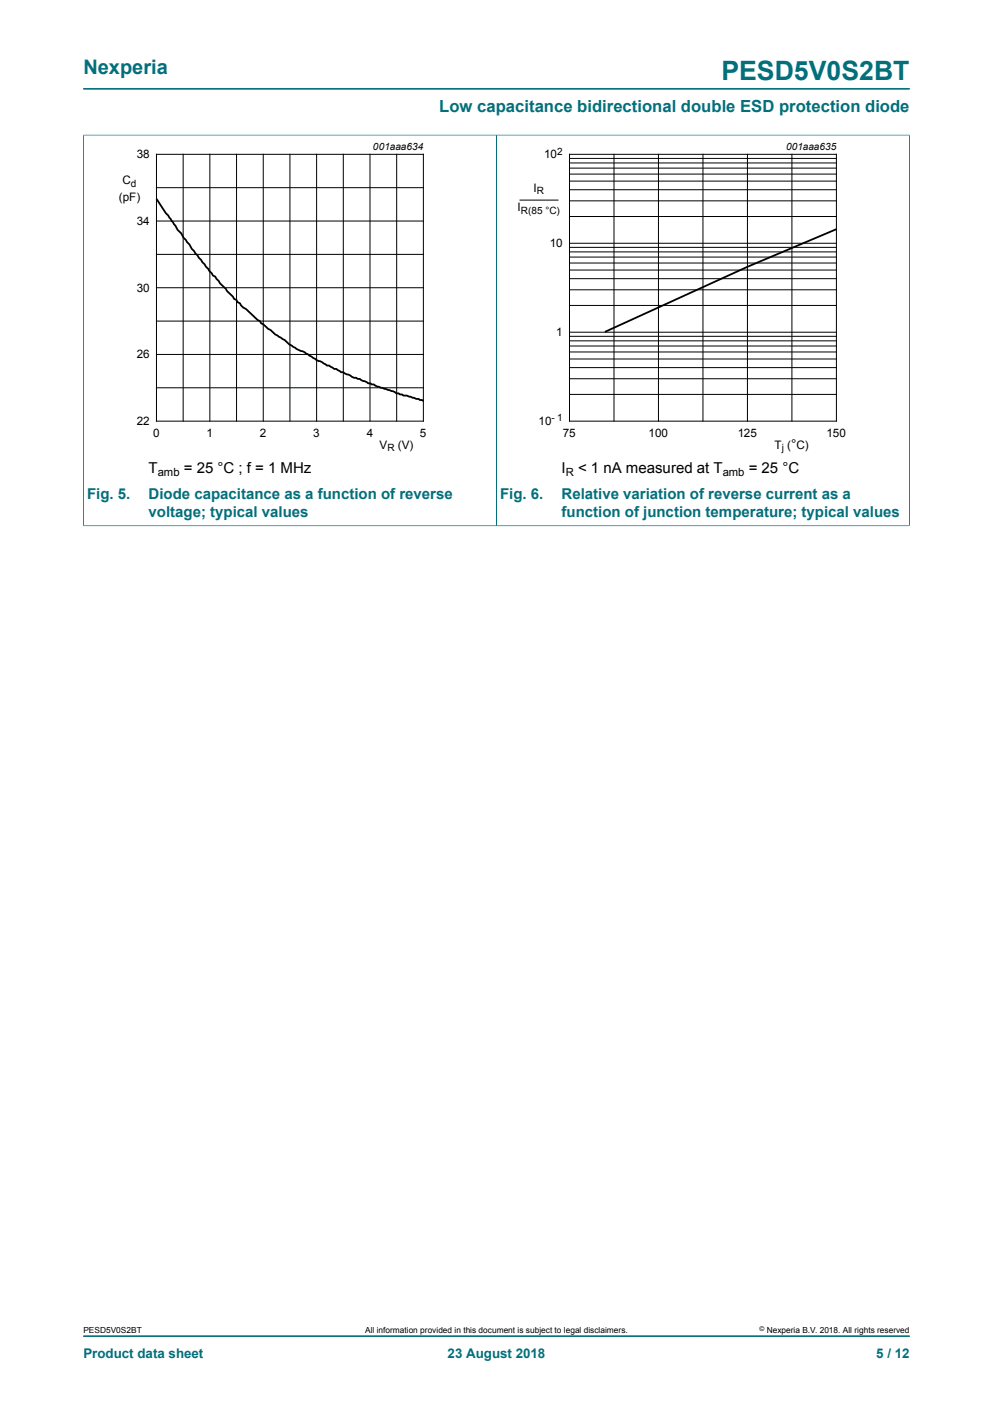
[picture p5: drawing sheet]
<svg xmlns="http://www.w3.org/2000/svg" width="210mm" height="297mm" viewBox="0 0 210 297" stroke-linecap="round" stroke-linejoin="round" font-family="sans-serif">
<defs><g id="words">
<text font-size="5.6" fill="#036f7b" x="152.6" y="16.8">PESD5V0S2BT</text>
<text font-size="4.2" fill="#036f7b" x="17.6" y="15.6">Nexperia</text>
<text font-size="3.5" fill="#036f7b" x="92.9" y="23.7">Low capacitance bidirectional double ESD protection diode</text>
<g font-size="3.2">
<text x="31.4" y="100">T</text>
<text x="38.9" y="100">= 25 °C ; f = 1 MHz</text>
<text x="118.8" y="100">I</text>
<text x="122.2" y="100">&lt; 1 nA measured at T</text>
<text x="158.3" y="100">= 25 °C</text>
</g>
<g font-size="3.2" fill="#036f7b">
<text x="18.4" y="105.6">Fig. 5.</text>
<text x="31.4" y="105.6">Diode capacitance as a function of reverse</text>
<text x="105.8" y="105.6">Fig. 6.</text>
<text x="118.8" y="105.6">Relative variation of reverse current as a</text>
<text x="31.4" y="109.4">voltage; typical values</text>
<text x="118.8" y="109.4">function of junction temperature; typical values</text>
</g>
<text font-size="2.8" x="167.3" y="95">°</text>
<g font-size="2.8" fill="#036f7b">
<text x="17.6" y="287.2">Product data sheet</text>
<text x="94.7" y="287.2">23 August 2018</text>
<text x="185.3" y="287.2">5 / 12</text>
</g>
<g font-size="2.5">
<text x="28.9" y="33.5">38</text>
<text x="115" y="33.5">10</text>
<text x="25.9" y="39">C</text>
<text x="112.8" y="40.6">I</text>
<text x="25.2" y="42.5">(pF)</text>
<text x="28.9" y="47.6">34</text>
<text x="109.5" y="44.7">I</text>
<text x="116.3" y="52.3">10</text>
<text x="28.9" y="61.7">30</text>
<text x="117.7" y="71.1">1</text>
<text x="28.9" y="75.8">26</text>
<text x="28.9" y="89.9">22</text>
<text x="113.9" y="89.9">10</text>
<text x="32.4" y="92.5">0</text>
<text x="43.6" y="92.5">1</text>
<text x="54.9" y="92.5">2</text>
<text x="66.2" y="92.5">3</text>
<text x="77.5" y="92.5">4</text>
<text x="80.3" y="95">V</text>
<text x="84.2" y="95">(V)</text>
<text x="88.8" y="92.5">5</text>
<text x="119" y="92.5">75</text>
<text x="137.1" y="92.5">100</text>
<text x="156" y="92.5">125</text>
<text x="163.8" y="95">T ( C)</text>
<text x="174.8" y="92.5">150</text>
</g>
<g font-size="2.4">
<text x="33.4" y="100.6">amb</text>
<text x="119.6" y="100.6">R</text>
<text x="152.8" y="100.6">amb</text>
</g>
<g font-size="2.1">
<text x="78.9" y="31.8">001aaa634</text>
<text x="117.8" y="32.7">2</text>
<text x="166.2" y="31.8">001aaa635</text>
<text x="27.7" y="39.5">d</text>
<text x="113.5" y="41.1">R</text>
<text x="110.2" y="45.2">R(85 °C)</text>
<text x="116.6" y="89.2">- 1</text>
<text x="81.9" y="95.4">R</text>
<text x="165.3" y="95.4">j</text>
</g>
<g font-size="1.8">
<text x="17.6" y="282">PESD5V0S2BT</text>
<text x="77.2" y="282">All information provided in this document is subject to legal disclaimers.</text>
<text x="162.2" y="282">Nexperia B.V. 2018. All rights reserved</text>
</g>
<text font-size="1.4" x="160.6" y="281.6">©</text>
</g></defs>
<path d="M17.6 18.8h174.8M17.6 28.6h174.8M17.6 28.5v82.8M105 28.6v82.6M192.3 28.5v82.8M17.6 111.2h174.8M17.6 282.6h174.8" fill="none" stroke="#036f7b" stroke-width=".21"/>
<path d="M20.4 29.8h81.8v66.3h-81.8zM107.7 29.8h81.9v66.3h-81.9z" fill="none" stroke="#fff" stroke-width=".21"/>
<g fill="none" stroke="#000" stroke-width=".21">
<path d="M33.1 32.6h56.4v56.5h-56.4zM33.1 39.7h56.4M38.7 32.6v56.5M44.4 32.6v56.5M50 32.6v56.5M55.7 32.6v56.5M61.3 32.6v56.5M67 32.6v56.5M72.6 32.6v56.5M78.2 32.6v56.5M83.9 32.6v56.5M120.4 32.6h56.5v56.5h-56.5z"/>
<path d="M120.4 38.3h56.5M120.4 36.8h56.5M120.4 35.6h56.5M120.4 34.5h56.5M120.4 33.5h56.5M129.8 32.6v56.5M139.3 32.6v56.5M148.7 32.6v56.5M158.1 32.6v56.5M167.5 32.6v56.5M33.1 53.8h56.4M33.1 46.8h56.4"/>
<path d="M110 42.3h8M120.4 59h56.5M120.4 57.1h56.5M120.4 55.6h56.5M120.4 54.4h56.5M120.4 53.3h56.5M120.4 52.3h56.5M120.4 51.5h56.5M120.4 45.8h56.5M120.4 42.5h56.5M120.4 40.1h56.5M33.1 75h56.4"/>
<path d="M33.1 67.9h56.4M33.1 60.9h56.4M120.4 77.8h56.5M120.4 75.9h56.5M120.4 74.5h56.5M120.4 73.2h56.5M120.4 72.1h56.5M120.4 71.1h56.5M120.4 70.3h56.5M120.4 64.6h56.5M120.4 61.3h56.5M33.1 82h56.4"/>
<path d="M120.4 83.4h56.5M120.4 80.1h56.5"/>
</g>
<path d="M33.1 42.1l2 3 .5 .5 1.5 2.1 .5 .9 .7 .7 .5 1 1.3 1.4 .5 .9 4.4 5.7 .5 .2 1 1.4 2.8 2.8 .2 .5 .5 .3 .2 .4 .5 .3 .8 .9 .5 .2 2.5 2.4 .5 .2 .2 .5 2 1.4 1 .9 2 1.2a12.9 12.9 0 0 0 4.2 2.6l2.5 1.7 1.2 .4 1 .7h.5l1 .7h.5l1 .7h.5l2.3 1.2 1.2 .3 1.7 .9 1.3 .2 .7 .5 3.3 .9 .7 .5h.5l.3 .2h.5l.2 .3h.8l1.9 .7h.5l.3 .2h.5l.2 .3M176.9 48.5l-18.7 7.9-30.3 13.8" fill="none" stroke="#000" stroke-width=".38"/>
<use href="#words"/>
</svg>
